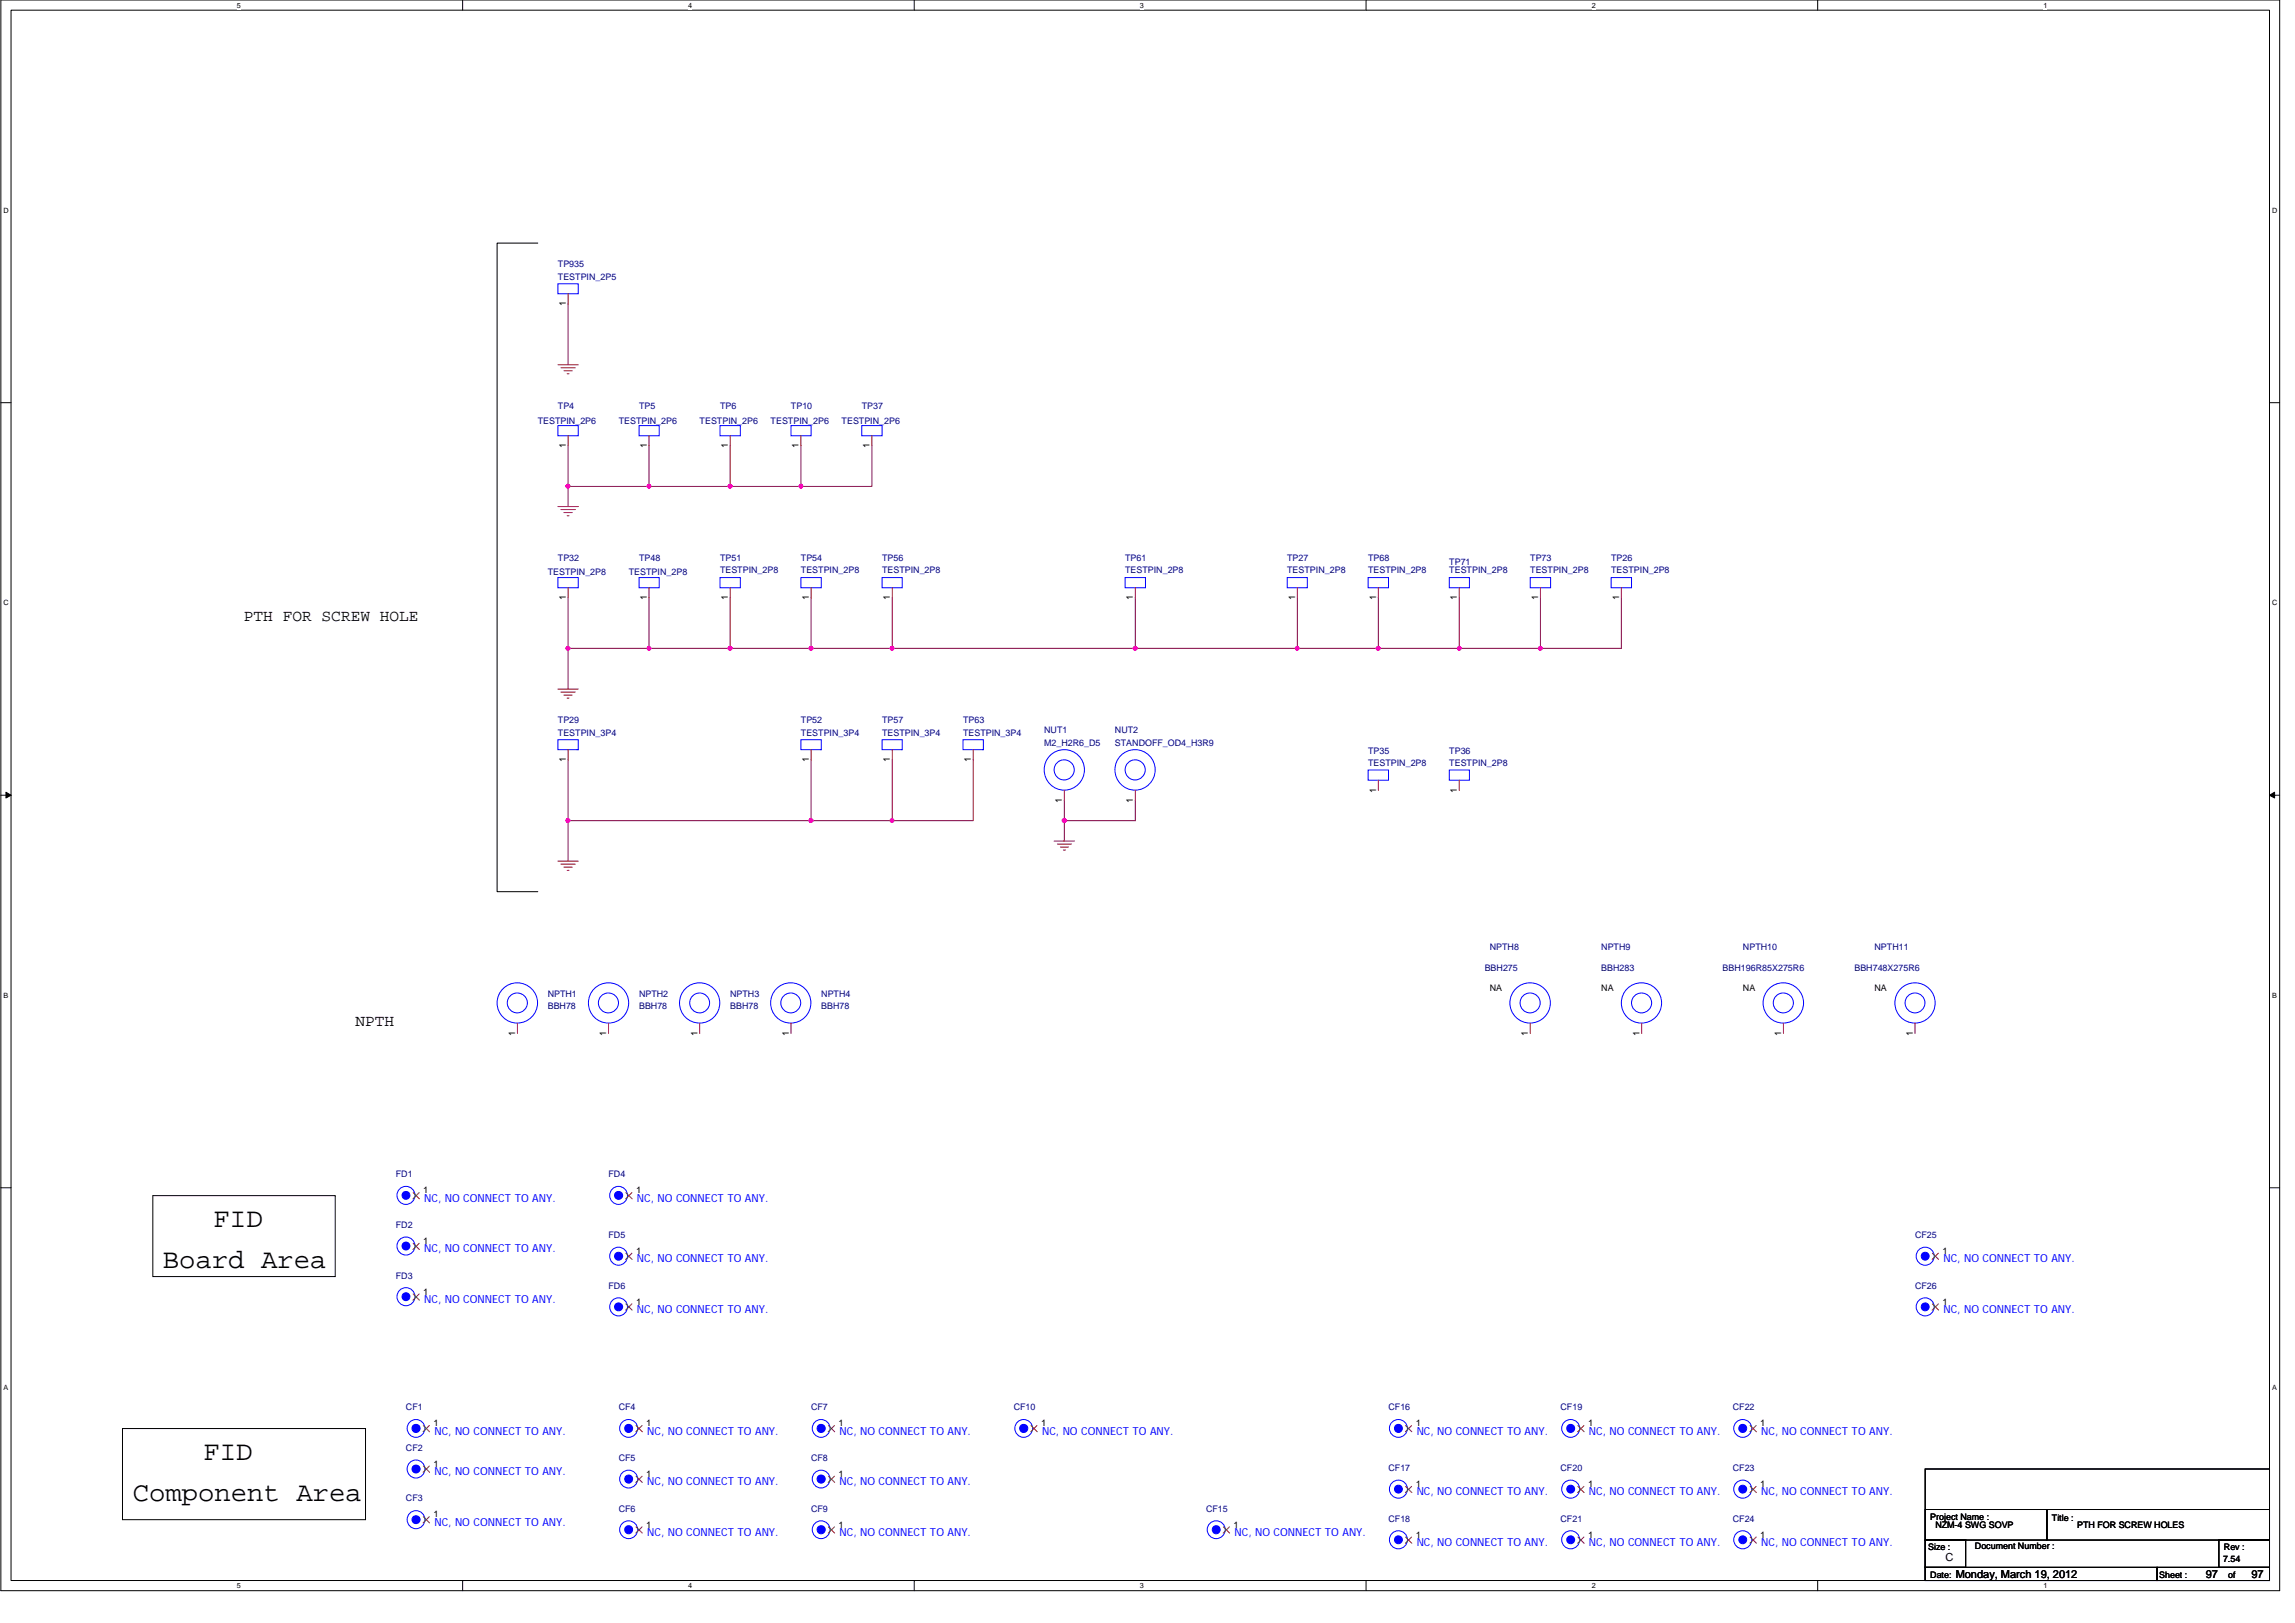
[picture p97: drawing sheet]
<svg xmlns="http://www.w3.org/2000/svg" width="420mm" height="297mm" viewBox="0 0 420 297" stroke-linecap="round" stroke-linejoin="round" font-family="sans-serif">
<defs><g id="words">
<g font-size="5">
<text x="39.1" y="224.6">FID</text>
<text x="29.8" y="232">Board Area</text>
<text x="37.2" y="267.2">FID</text>
<text x="24.3" y="274.7">Component Area</text>
</g>
<g font-size="3">
<text x="44.7" y="113.6">PTH FOR SCREW HOLE</text>
<text x="65.1" y="187.8">NPTH</text>
</g>
<g font-size="2" fill="#00f">
<text x="77.7" y="219.9">NC, NO CONNECT TO ANY.</text>
<text x="116.6" y="219.9">NC, NO CONNECT TO ANY.</text>
<text x="77.7" y="229.2">NC, NO CONNECT TO ANY.</text>
<text x="116.6" y="231.1">NC, NO CONNECT TO ANY.</text>
<text x="355.8" y="231.1">NC, NO CONNECT TO ANY.</text>
<text x="77.7" y="238.5">NC, NO CONNECT TO ANY.</text>
<text x="116.6" y="240.3">NC, NO CONNECT TO ANY.</text>
<text x="355.8" y="240.3">NC, NO CONNECT TO ANY.</text>
<text x="79.5" y="262.6">NC, NO CONNECT TO ANY.</text>
<text x="118.5" y="262.6">NC, NO CONNECT TO ANY.</text>
<text x="153.7" y="262.6">NC, NO CONNECT TO ANY.</text>
<text x="190.8" y="262.6">NC, NO CONNECT TO ANY.</text>
<text x="259.4" y="262.6">NC, NO CONNECT TO ANY.</text>
<text x="290.9" y="262.6">NC, NO CONNECT TO ANY.</text>
<text x="322.4" y="262.6">NC, NO CONNECT TO ANY.</text>
<text x="79.5" y="270">NC, NO CONNECT TO ANY.</text>
<text x="118.5" y="271.8">NC, NO CONNECT TO ANY.</text>
<text x="153.7" y="271.8">NC, NO CONNECT TO ANY.</text>
<text x="259.4" y="273.7">NC, NO CONNECT TO ANY.</text>
<text x="290.9" y="273.7">NC, NO CONNECT TO ANY.</text>
<text x="322.4" y="273.7">NC, NO CONNECT TO ANY.</text>
<text x="79.5" y="279.2">NC, NO CONNECT TO ANY.</text>
<text x="118.5" y="281.1">NC, NO CONNECT TO ANY.</text>
<text x="153.7" y="281.1">NC, NO CONNECT TO ANY.</text>
<text x="226" y="281.1">NC, NO CONNECT TO ANY.</text>
<text x="259.4" y="283">NC, NO CONNECT TO ANY.</text>
<text x="290.9" y="283">NC, NO CONNECT TO ANY.</text>
<text x="322.4" y="283">NC, NO CONNECT TO ANY.</text>
</g>
<g font-size="2">
<text x="356.2" y="285.6">C</text>
<text x="358" y="288.8">Monday, March 19, 2012</text>
<text x="403.8" y="288.8">97</text>
<text x="412.2" y="288.8">97</text>
</g>
<g font-size="1.7" fill="#000080">
<text x="102.1" y="48.9">TP935</text>
<text x="102.1" y="51.2">TESTPIN_2P5</text>
<text x="98.5" y="77.5">TESTPIN_2P6</text>
<text x="102.1" y="74.9">TP4</text>
<text x="113.3" y="77.5">TESTPIN_2P6</text>
<text x="117" y="74.9">TP5</text>
<text x="128.1" y="77.5">TESTPIN_2P6</text>
<text x="131.8" y="74.9">TP6</text>
<text x="141.1" y="77.5">TESTPIN_2P6</text>
<text x="144.8" y="74.9">TP10</text>
<text x="154.1" y="77.5">TESTPIN_2P6</text>
<text x="157.8" y="74.9">TP37</text>
<text x="100.3" y="105.3">TESTPIN_2P8</text>
<text x="102.1" y="102.7">TP32</text>
<text x="115.1" y="105.3">TESTPIN_2P8</text>
<text x="117" y="102.7">TP48</text>
<text x="131.8" y="102.7">TP51</text>
<text x="131.8" y="104.9">TESTPIN_2P8</text>
<text x="146.6" y="102.7">TP54</text>
<text x="146.6" y="104.9">TESTPIN_2P8</text>
<text x="161.5" y="102.7">TP56</text>
<text x="161.5" y="104.9">TESTPIN_2P8</text>
<text x="206" y="102.7">TP61</text>
<text x="206" y="104.9">TESTPIN_2P8</text>
<text x="235.7" y="102.7">TP27</text>
<text x="235.7" y="104.9">TESTPIN_2P8</text>
<text x="250.5" y="102.7">TP68</text>
<text x="250.5" y="104.9">TESTPIN_2P8</text>
<text x="265.3" y="103.5">TP71</text>
<text x="265.3" y="104.9">TESTPIN_2P8</text>
<text x="280.2" y="102.7">TP73</text>
<text x="280.2" y="104.9">TESTPIN_2P8</text>
<text x="295" y="102.7">TP26</text>
<text x="295" y="104.9">TESTPIN_2P8</text>
<text x="102.1" y="132.4">TP29</text>
<text x="102.1" y="134.6">TESTPIN_3P4</text>
<text x="146.6" y="132.4">TP52</text>
<text x="146.6" y="134.6">TESTPIN_3P4</text>
<text x="161.5" y="132.4">TP57</text>
<text x="161.5" y="134.6">TESTPIN_3P4</text>
<text x="176.3" y="132.4">TP63</text>
<text x="176.3" y="134.6">TESTPIN_3P4</text>
<text x="191.2" y="134.2">NUT1</text>
<text x="191.2" y="136.5">M2_H2R6_D5</text>
<text x="204.1" y="134.2">NUT2</text>
<text x="204.1" y="136.5">STANDOFF_OD4_H3R9</text>
<text x="250.5" y="138">TP35</text>
<text x="265.3" y="138">TP36</text>
<text x="250.5" y="140.2">TESTPIN_2P8</text>
<text x="265.3" y="140.2">TESTPIN_2P8</text>
<text x="272.7" y="173.9">NPTH8</text>
<text x="293.1" y="173.9">NPTH9</text>
<text x="319.1" y="173.9">NPTH10</text>
<text x="343.2" y="173.9">NPTH11</text>
<text x="271.8" y="177.6">BBH275</text>
<text x="293.1" y="177.6">BBH283</text>
<text x="315.4" y="177.6">BBH196R85X275R6</text>
<text x="339.5" y="177.6">BBH748X275R6</text>
<text x="100.3" y="182.5">NPTH1</text>
<text x="100.3" y="184.7">BBH78</text>
<text x="117" y="182.5">NPTH2</text>
<text x="117" y="184.7">BBH78</text>
<text x="133.7" y="182.5">NPTH3</text>
<text x="133.7" y="184.7">BBH78</text>
<text x="150.4" y="182.5">NPTH4</text>
<text x="150.4" y="184.7">BBH78</text>
<text x="72.5" y="215.5">FD1</text>
<text x="111.4" y="215.5">FD4</text>
<text x="72.5" y="224.7">FD2</text>
<text x="111.4" y="226.6">FD5</text>
<text x="350.6" y="226.6">CF25</text>
<text x="72.5" y="234">FD3</text>
<text x="111.4" y="235.9">FD6</text>
<text x="350.6" y="235.9">CF26</text>
<text x="74.3" y="258.1">CF1</text>
<text x="113.3" y="258.1">CF4</text>
<text x="148.5" y="258.1">CF7</text>
<text x="185.6" y="258.1">CF10</text>
<text x="254.2" y="258.1">CF16</text>
<text x="285.7" y="258.1">CF19</text>
<text x="317.2" y="258.1">CF22</text>
<text x="74.3" y="265.5">CF2</text>
<text x="113.3" y="267.4">CF5</text>
<text x="148.5" y="267.4">CF8</text>
<text x="254.2" y="269.2">CF17</text>
<text x="285.7" y="269.2">CF20</text>
<text x="317.2" y="269.2">CF23</text>
<text x="74.3" y="274.8">CF3</text>
<text x="113.3" y="276.6">CF6</text>
<text x="148.5" y="276.6">CF9</text>
<text x="220.8" y="276.6">CF15</text>
<text x="254.2" y="278.5">CF18</text>
<text x="285.7" y="278.5">CF21</text>
<text x="317.2" y="278.5">CF24</text>
</g>
<g font-size="1.7">
<text x="103.6" y="56" transform="rotate(-90 103.6 56)">1</text>
<text x="103.6" y="82" transform="rotate(-90 103.6 82)">1</text>
<text x="118.4" y="82" transform="rotate(-90 118.4 82)">1</text>
<text x="133.3" y="82" transform="rotate(-90 133.3 82)">1</text>
<text x="146.2" y="82" transform="rotate(-90 146.2 82)">1</text>
<text x="159.2" y="82" transform="rotate(-90 159.2 82)">1</text>
<text x="103.6" y="109.9" transform="rotate(-90 103.6 109.9)">1</text>
<text x="118.4" y="109.9" transform="rotate(-90 118.4 109.9)">1</text>
<text x="133.3" y="109.9" transform="rotate(-90 133.3 109.9)">1</text>
<text x="148.1" y="109.9" transform="rotate(-90 148.1 109.9)">1</text>
<text x="162.9" y="109.9" transform="rotate(-90 162.9 109.9)">1</text>
<text x="207.4" y="109.9" transform="rotate(-90 207.4 109.9)">1</text>
<text x="237.1" y="109.9" transform="rotate(-90 237.1 109.9)">1</text>
<text x="251.9" y="109.9" transform="rotate(-90 251.9 109.9)">1</text>
<text x="266.7" y="109.9" transform="rotate(-90 266.7 109.9)">1</text>
<text x="281.6" y="109.9" transform="rotate(-90 281.6 109.9)">1</text>
<text x="296.4" y="109.9" transform="rotate(-90 296.4 109.9)">1</text>
<text x="103.6" y="139.5" transform="rotate(-90 103.6 139.5)">1</text>
<text x="148.1" y="139.5" transform="rotate(-90 148.1 139.5)">1</text>
<text x="162.9" y="139.5" transform="rotate(-90 162.9 139.5)">1</text>
<text x="177.7" y="139.5" transform="rotate(-90 177.7 139.5)">1</text>
<text x="194.4" y="146.9" transform="rotate(-90 194.4 146.9)">1</text>
<text x="207.4" y="146.9" transform="rotate(-90 207.4 146.9)">1</text>
<text x="251.9" y="145.1" transform="rotate(-90 251.9 145.1)">1</text>
<text x="266.7" y="145.1" transform="rotate(-90 266.7 145.1)">1</text>
<text x="272.7" y="181.4">NA</text>
<text x="293.1" y="181.4">NA</text>
<text x="319.1" y="181.4">NA</text>
<text x="343.2" y="181.4">NA</text>
<text x="94.3" y="189.6" transform="rotate(-90 94.3 189.6)">1</text>
<text x="111" y="189.6" transform="rotate(-90 111 189.6)">1</text>
<text x="127.7" y="189.6" transform="rotate(-90 127.7 189.6)">1</text>
<text x="144.4" y="189.6" transform="rotate(-90 144.4 189.6)">1</text>
<text x="279.7" y="189.6" transform="rotate(-90 279.7 189.6)">1</text>
<text x="300.1" y="189.6" transform="rotate(-90 300.1 189.6)">1</text>
<text x="326.1" y="189.6" transform="rotate(-90 326.1 189.6)">1</text>
<text x="350.2" y="189.6" transform="rotate(-90 350.2 189.6)">1</text>
<text x="77.5" y="218.4">1</text>
<text x="116.4" y="218.4">1</text>
<text x="77.5" y="227.7">1</text>
<text x="116.4" y="229.5">1</text>
<text x="355.6" y="229.5">1</text>
<text x="77.5" y="236.9">1</text>
<text x="116.4" y="238.8">1</text>
<text x="355.6" y="238.8">1</text>
<text x="79.4" y="261">1</text>
<text x="118.3" y="261">1</text>
<text x="153.5" y="261">1</text>
<text x="190.6" y="261">1</text>
<text x="259.2" y="261">1</text>
<text x="290.7" y="261">1</text>
<text x="322.3" y="261">1</text>
<text x="79.4" y="268.4">1</text>
<text x="118.3" y="270.3">1</text>
<text x="153.5" y="270.3">1</text>
<text x="259.2" y="272.2">1</text>
<text x="290.7" y="272.2">1</text>
<text x="322.3" y="272.2">1</text>
<text x="79.4" y="277.7">1</text>
<text x="118.3" y="279.6">1</text>
<text x="153.5" y="279.6">1</text>
<text x="225.8" y="279.6">1</text>
<text x="259.2" y="281.4">1</text>
<text x="290.7" y="281.4">1</text>
<text x="322.3" y="281.4">1</text>
<text x="353.4" y="278.1">Project Name :</text>
<text x="354.3" y="279.6">NZM-4 SWG SOVP</text>
<text x="375.7" y="278.3">Title :</text>
<text x="380.3" y="279.6">PTH FOR SCREW HOLES</text>
<text x="353" y="283.7">Size :</text>
<text x="361.6" y="283.5">Document Number :</text>
<text x="407" y="285.9">7.54</text>
<text x="407.1" y="283.7">Rev :</text>
<text x="353.4" y="288.7">Date:</text>
<text x="395.3" y="288.7">Sheet :</text>
<text x="407.9" y="288.7">of</text>
</g>
<g font-size="1.3">
<text x="43.3" y="1.4">5</text>
<text x="126" y="1.4">4</text>
<text x="208.7" y="1.4">3</text>
<text x="291.4" y="1.4">2</text>
<text x="374.1" y="1.4">1</text>
<text x=".6" y="38.9">D</text>
<text x="416" y="38.9">D</text>
<text x=".6" y="110.8">C</text>
<text x="416" y="110.8">C</text>
<text x=".6" y="182.6">B</text>
<text x="416" y="182.6">B</text>
<text x=".6" y="254.5">A</text>
<text x="416" y="254.5">A</text>
<text x="43.3" y="290.7">5</text>
<text x="126" y="290.7">4</text>
<text x="208.7" y="290.7">3</text>
<text x="291.4" y="290.7">2</text>
<text x="374.1" y="290.7">1</text>
</g>
</g></defs>
<path d="M.2 0h417.2v291.1h-417.2zM2 1.9h413.5v287.4h-413.5z" fill="none" stroke="#000" stroke-width=".18"/>
<g fill="#fff">
<path d="M43.3 .2h.8v1.5h-.8z"/>
<path d="M43.3 289.5h.8v1.5h-.8z"/>
</g>
<path d="M84.7 0v1.9M84.7 289.3v1.8" fill="none" stroke="#000" stroke-width=".18"/>
<g fill="#fff">
<path d="M126 .2h.7v1.5h-.7z"/>
<path d="M126 289.5h.7v1.5h-.7z"/>
</g>
<path d="M167.4 0v1.9M167.4 289.3v1.8" fill="none" stroke="#000" stroke-width=".18"/>
<g fill="#fff">
<path d="M208.7 .2h.7v1.5h-.7z"/>
<path d="M208.7 289.5h.7v1.5h-.7z"/>
</g>
<path d="M250.1 0v1.9M250.1 289.3v1.8" fill="none" stroke="#000" stroke-width=".18"/>
<g fill="#fff">
<path d="M291.4 .2h.7v1.5h-.7z"/>
<path d="M291.4 289.5h.7v1.5h-.7z"/>
</g>
<path d="M332.8 0v1.9M332.8 289.3v1.8" fill="none" stroke="#000" stroke-width=".18"/>
<g fill="#fff">
<path d="M374.1 .2h.7v1.5h-.7z"/>
<path d="M374.1 289.5h.7v1.5h-.7z"/>
<path d="M.6 37.8h1v1.4h-1z"/>
<path d="M416 37.8h.9v1.4h-.9z"/>
<path d="M.6 109.6h1v1.5h-1z"/>
<path d="M416 109.6h.9v1.5h-.9z"/>
</g>
<path d="M.2 73.7h1.8M415.5 73.7h1.9" fill="none" stroke="#000" stroke-width=".18"/>
<g fill="#fff">
<path d="M.6 181.4h.9v1.5h-.9z"/>
<path d="M416 181.4h.8v1.5h-.8z"/>
</g>
<path d="M.2 145.5h1.8M415.5 145.5h1.9" fill="none" stroke="#000" stroke-width=".18"/>
<path d="M1.1 145l.9 .5-.9 .5zM415.5 145.5l.9-.5v1z" fill="#000" stroke="#000" stroke-width=".18"/>
<g fill="#fff">
<path d="M.6 253.3h.8v1.5h-.8z"/>
<path d="M416 253.3h.8v1.5h-.8z"/>
</g>
<path d="M98.5 44.5h-7.5v118.7h7.5M.2 217.4h1.8M28 218.8h33.4v14.8h-33.4zM415.5 217.4h1.9M22.4 261.5h44.5v16.6h-44.5zM352.5 276.3h22.2v5.6h-22.2zM352.5 268.9h63v20.4h-63zM374.7 276.3h40.8v5.6h-40.8zM352.5 281.9h7.4v5h-7.4zM352.5 286.9h42.4v2.4h-42.4zM394.9 286.9h20.6v2.4h-20.6zM406.2 281.9h9.3v5h-9.3z" fill="none" stroke="#000" stroke-width=".18"/>
<g fill="none" stroke="#800040" stroke-width=".18">
<path d="M104 55.6v11.2M104 81.6v7.4M104 89v3.7M104 89h14.8M118.8 81.6v7.4h14.9M133.7 81.6v7.4M146.6 81.6v7.4h-12.9M159.6 81.6v7.4h-13M104 118.7v7.4M104 109.4v9.3M118.8 118.7h14.9M118.8 109.4v9.3h-14.8"/>
<path d="M133.7 109.4v9.3M133.7 118.7h14.8M148.5 118.7h14.9M148.5 109.4v9.3M163.4 109.4v9.3M163.4 118.7h44.4M207.8 118.7h29.7M207.8 109.4v9.3M237.5 109.4v9.3M237.5 118.7h14.8M252.3 109.4v9.3M252.3 118.7h14.9"/>
<path d="M267.2 118.7h14.8M267.2 109.4v9.3M282 109.4v9.3M296.8 109.4v9.3h-14.8M104 139.1v11.1M148.5 139.1v11.1M163.4 139.1v11.1M178.2 139.1v11.1h-14.8M104 150.2h44.5M104 150.2v7.4M148.5 150.2h14.9M194.8 150.2v3.7"/>
<path d="M194.8 146.5v3.7M207.8 146.5v3.7h-13"/>
</g>
<g fill="#f0f" stroke="#f0f" stroke-width=".18">
<circle cx="104" cy="89" r=".36"/>
<circle cx="118.8" cy="89" r=".34"/>
<circle cx="133.7" cy="89" r=".36"/>
<circle cx="104" cy="150.2" r=".37"/>
<circle cx="148.5" cy="118.7" r=".36"/>
<circle cx="148.5" cy="150.2" r=".37"/>
<circle cx="163.3" cy="150.2" r=".35"/>
<circle cx="163.3" cy="118.7" r=".34"/>
<circle cx="207.8" cy="118.7" r=".36"/>
<circle cx="252.3" cy="118.7" r=".36"/>
<circle cx="237.5" cy="118.7" r=".34"/>
<circle cx="282" cy="118.7" r=".36"/>
<circle cx="267.2" cy="118.7" r=".34"/>
<circle cx="194.8" cy="150.2" r=".37"/>
<circle cx="146.6" cy="89" r=".34"/>
<circle cx="133.7" cy="118.7" r=".36"/>
<circle cx="118.8" cy="118.7" r=".34"/>
<circle cx="104" cy="118.7" r=".36"/>
</g>
<g fill="none" stroke="#f00" stroke-width=".18">
<path d="M104 53.8v1.8M102.1 66.8h3.8M102.7 67.3h2.6M103.2 67.9h1.6M103.8 68.4h.4M104 79.8v1.8M118.8 79.8v1.8M133.7 79.8v1.8M146.6 79.8v1.8M159.6 79.8v1.8M102.1 92.7h3.8M102.7 93.3h2.6"/>
<path d="M103.2 93.8h1.6M103.8 94.4h.4M104 107.6v1.8M118.8 107.6v1.8M133.7 107.6v1.8M148.5 107.6v1.8M163.4 107.6v1.8M207.8 107.6v1.8M237.5 107.6v1.8M252.3 107.6v1.8M267.2 107.6v1.8M282 107.6v1.8"/>
<path d="M296.8 107.6v1.8M102.1 126.1h3.8M102.7 126.7h2.6M103.2 127.2h1.6M103.8 127.8h.4M104 137.2v1.9M148.5 137.2v1.9M163.4 137.2v1.9M178.2 137.2v1.9M102.1 157.6h3.8M102.7 158.2h2.6M103.2 158.7h1.6"/>
<path d="M103.8 159.3h.4M193 153.9h3.7M193.6 154.5h2.6M194.1 155h1.5M194.7 155.6h.4M194.8 144.7v1.8M207.8 144.7v1.8M252.3 142.8v1.9M267.2 142.8v1.9M94.7 187.3v1.8M111.4 187.3v1.8M128.1 187.3v1.8"/>
<path d="M144.8 187.3v1.8M280.2 187.3v1.8M300.6 187.3v1.8M326.5 187.3v1.8M350.6 187.3v1.8M76.2 218.8h.1M115.1 218.8h.1M76.2 237.4h.1M76.2 228.1h.1M115.1 239.2h.1M115.1 229.9h.1M354.3 229.9h.1"/>
<path d="M354.3 239.2h.1M78.1 261.5h.1M78.1 268.9h.1M78.1 278.1h.1M117 270.7h.1M117 280h.1M117 261.5h.1M152.2 280h.1M152.2 261.5h.1M152.2 270.7h.1M189.3 261.5h.1M224.5 280h.1"/>
<path d="M257.9 261.5h.1M257.9 272.6h.1M289.4 261.5h.1M289.4 272.6h.1M321 261.5h.1M321 272.6h.1M257.9 281.9h.1M289.4 281.9h.1M321 281.9h.1"/>
</g>
<g fill="#00f" stroke="#00f" stroke-width=".18">
<circle cx="113.3" cy="239.2" r=".74"/>
<circle cx="319" cy="261.4" r=".73"/>
<circle cx="74.3" cy="237.3" r=".72"/>
<circle cx="150.3" cy="280" r=".75"/>
<circle cx="319.1" cy="272.5" r=".72"/>
<circle cx="76.2" cy="261.4" r=".75"/>
<circle cx="319.1" cy="281.8" r=".72"/>
<circle cx="115.1" cy="270.7" r=".73"/>
<circle cx="187.4" cy="261.4" r=".75"/>
<circle cx="256" cy="281.8" r=".72"/>
<circle cx="352.5" cy="229.9" r=".72"/>
<circle cx="352.5" cy="239.2" r=".72"/>
<circle cx="115.1" cy="280" r=".73"/>
<circle cx="74.3" cy="218.8" r=".72"/>
<circle cx="113.3" cy="218.8" r=".74"/>
<circle cx="222.6" cy="280" r=".73"/>
<circle cx="76.2" cy="268.9" r=".74"/>
<circle cx="113.3" cy="229.9" r=".74"/>
<circle cx="150.3" cy="261.4" r=".75"/>
<circle cx="74.3" cy="228" r=".72"/>
<circle cx="76.2" cy="278.1" r=".74"/>
<circle cx="287.5" cy="261.4" r=".73"/>
<circle cx="256" cy="261.4" r=".73"/>
<circle cx="115.1" cy="261.4" r=".73"/>
<circle cx="287.6" cy="272.5" r=".72"/>
<circle cx="150.3" cy="270.7" r=".75"/>
<circle cx="256" cy="272.5" r=".72"/>
<circle cx="287.6" cy="281.8" r=".72"/>
</g>
<g fill="none" stroke="#00f" stroke-width=".18">
<path d="M102.1 51.9h3.8v1.9h-3.8zM102.1 77.9h3.8v1.9h-3.8zM117 77.9h3.7v1.9h-3.7zM131.8 77.9h3.7v1.9h-3.7zM144.8 77.9h3.7v1.9h-3.7zM157.8 77.9h3.7v1.9h-3.7zM102.1 105.7h3.8v1.9h-3.8zM117 105.7h3.7v1.9h-3.7zM131.8 105.7h3.7v1.9h-3.7zM146.6 105.7h3.8v1.9h-3.8zM161.5 105.7h3.7v1.9h-3.7zM206 105.7h3.7v1.9h-3.7z"/>
<path d="M235.7 105.7h3.6v1.9h-3.6zM250.5 105.7h3.7v1.9h-3.7zM265.3 105.7h3.7v1.9h-3.7zM280.2 105.7h3.7v1.9h-3.7zM295 105.7h3.7v1.9h-3.7zM102.1 135.4h3.8v1.8h-3.8zM105.7 137.2h.2M146.6 135.4h3.8v1.8h-3.8zM150.2 137.2h.2M161.5 135.4h3.7v1.8h-3.7zM165 137.2h.2M176.3 135.4h3.7v1.8h-3.7z"/>
<path d="M179.8 137.2h.2M250.5 140.9h3.7v1.9h-3.7zM265.3 140.9h3.7v1.9h-3.7z"/>
<circle cx="194.8" cy="140.9" r="1.85"/>
<circle cx="194.8" cy="140.9" r="3.7"/>
<circle cx="207.8" cy="140.9" r="3.7"/>
<circle cx="207.8" cy="140.9" r="1.85"/>
<circle cx="94.7" cy="183.6" r="1.84"/>
<circle cx="94.7" cy="183.6" r="3.7"/>
<circle cx="111.4" cy="183.6" r="1.84"/>
<circle cx="111.4" cy="183.6" r="3.7"/>
<circle cx="128.1" cy="183.6" r="3.7"/>
<circle cx="128.1" cy="183.6" r="1.82"/>
<circle cx="144.8" cy="183.6" r="3.7"/>
<circle cx="144.8" cy="183.6" r="1.82"/>
<circle cx="280.1" cy="183.6" r="1.84"/>
<circle cx="280.1" cy="183.6" r="3.7"/>
<circle cx="300.5" cy="183.6" r="3.7"/>
<circle cx="300.5" cy="183.6" r="1.84"/>
<circle cx="326.5" cy="183.6" r="1.84"/>
<circle cx="326.5" cy="183.6" r="3.7"/>
<circle cx="350.6" cy="183.6" r="3.7"/>
<circle cx="350.6" cy="183.6" r="1.82"/>
<circle cx="74.3" cy="218.8" r="1.65"/>
<circle cx="113.2" cy="218.8" r="1.64"/>
<circle cx="74.3" cy="228" r="1.65"/>
<circle cx="74.3" cy="237.3" r="1.65"/>
<circle cx="113.2" cy="229.9" r="1.64"/>
<circle cx="113.2" cy="239.2" r="1.64"/>
<circle cx="352.5" cy="229.9" r="1.65"/>
<circle cx="352.5" cy="239.2" r="1.65"/>
<circle cx="76.2" cy="278.1" r="1.64"/>
<circle cx="76.2" cy="268.9" r="1.64"/>
<circle cx="76.2" cy="261.4" r="1.63"/>
<circle cx="115.1" cy="270.7" r="1.64"/>
<circle cx="115.1" cy="280" r="1.64"/>
<circle cx="115.1" cy="261.4" r="1.64"/>
<circle cx="150.3" cy="270.7" r="1.63"/>
<circle cx="150.3" cy="261.4" r="1.63"/>
<circle cx="150.3" cy="280" r="1.63"/>
<circle cx="187.4" cy="261.4" r="1.63"/>
<circle cx="222.7" cy="280" r="1.64"/>
<circle cx="256" cy="272.5" r="1.65"/>
<circle cx="256" cy="261.4" r="1.64"/>
<circle cx="287.6" cy="272.5" r="1.65"/>
<circle cx="287.6" cy="261.4" r="1.64"/>
<circle cx="319.1" cy="272.5" r="1.65"/>
<circle cx="319.1" cy="261.4" r="1.64"/>
<circle cx="256" cy="281.8" r="1.65"/>
<circle cx="287.6" cy="281.8" r="1.65"/>
<circle cx="319.1" cy="281.8" r="1.65"/>
</g>
<g fill="none" stroke="#804000" stroke-width=".18">
<path d="M75.6 218.3l1.2 1.1M76.7 218.3l-1.1 1.1M114.6 218.3l1.1 1.1M115.7 218.3l-1.2 1.1M75.6 236.8l1.2 1.2M75.6 227.5l1.2 1.2M76.7 236.8l-1.1 1.2M76.7 227.5l-1.1 1.2M114.6 238.6l1.1 1.2M114.6 229.4l1.1 1.1M115.7 238.6l-1.2 1.2M115.7 229.4l-1.2 1.1"/>
<path d="M353.8 229.4l1.1 1.1M353.8 238.6l1.1 1.2M354.9 229.4l-1.2 1.1M354.9 238.6l-1.2 1.2M77.5 260.9l1.1 1.1M77.5 268.3l1.1 1.2M77.5 277.6l1.1 1.1M78.6 260.9l-1.1 1.1M78.6 268.3l-1.1 1.2M78.6 277.6l-1.1 1.1M116.4 270.2l1.2 1.1M116.4 279.4l1.2 1.2"/>
<path d="M116.4 260.9l1.2 1.1M117.5 270.2l-1.1 1.1M117.5 279.4l-1.1 1.2M117.5 260.9l-1.1 1.1M151.7 279.4l1.1 1.2M151.7 260.9l1.1 1.1M151.7 270.2l1.1 1.1M152.8 279.4l-1.2 1.2M152.8 260.9l-1.2 1.1M152.8 270.2l-1.2 1.1M188.8 260.9l1.1 1.1M189.9 260.9l-1.2 1.1"/>
<path d="M224 279.4l1.1 1.2M225.1 279.4l-1.2 1.2M257.3 260.9l1.2 1.1M257.3 272l1.2 1.2M258.4 260.9l-1.1 1.1M258.4 272l-1.1 1.2M288.9 260.9l1.1 1.1M288.9 272l1.1 1.2M290 260.9l-1.2 1.1M290 272l-1.2 1.2M320.4 260.9l1.2 1.1M320.4 272l1.2 1.2"/>
<path d="M321.5 260.9l-1.1 1.1M321.5 272l-1.1 1.2M257.3 281.3l1.2 1.1M258.4 281.3l-1.1 1.1M288.9 281.3l1.1 1.1M290 281.3l-1.2 1.1M320.4 281.3l1.2 1.1M321.5 281.3l-1.1 1.1"/>
</g>
<use href="#words"/>
</svg>
